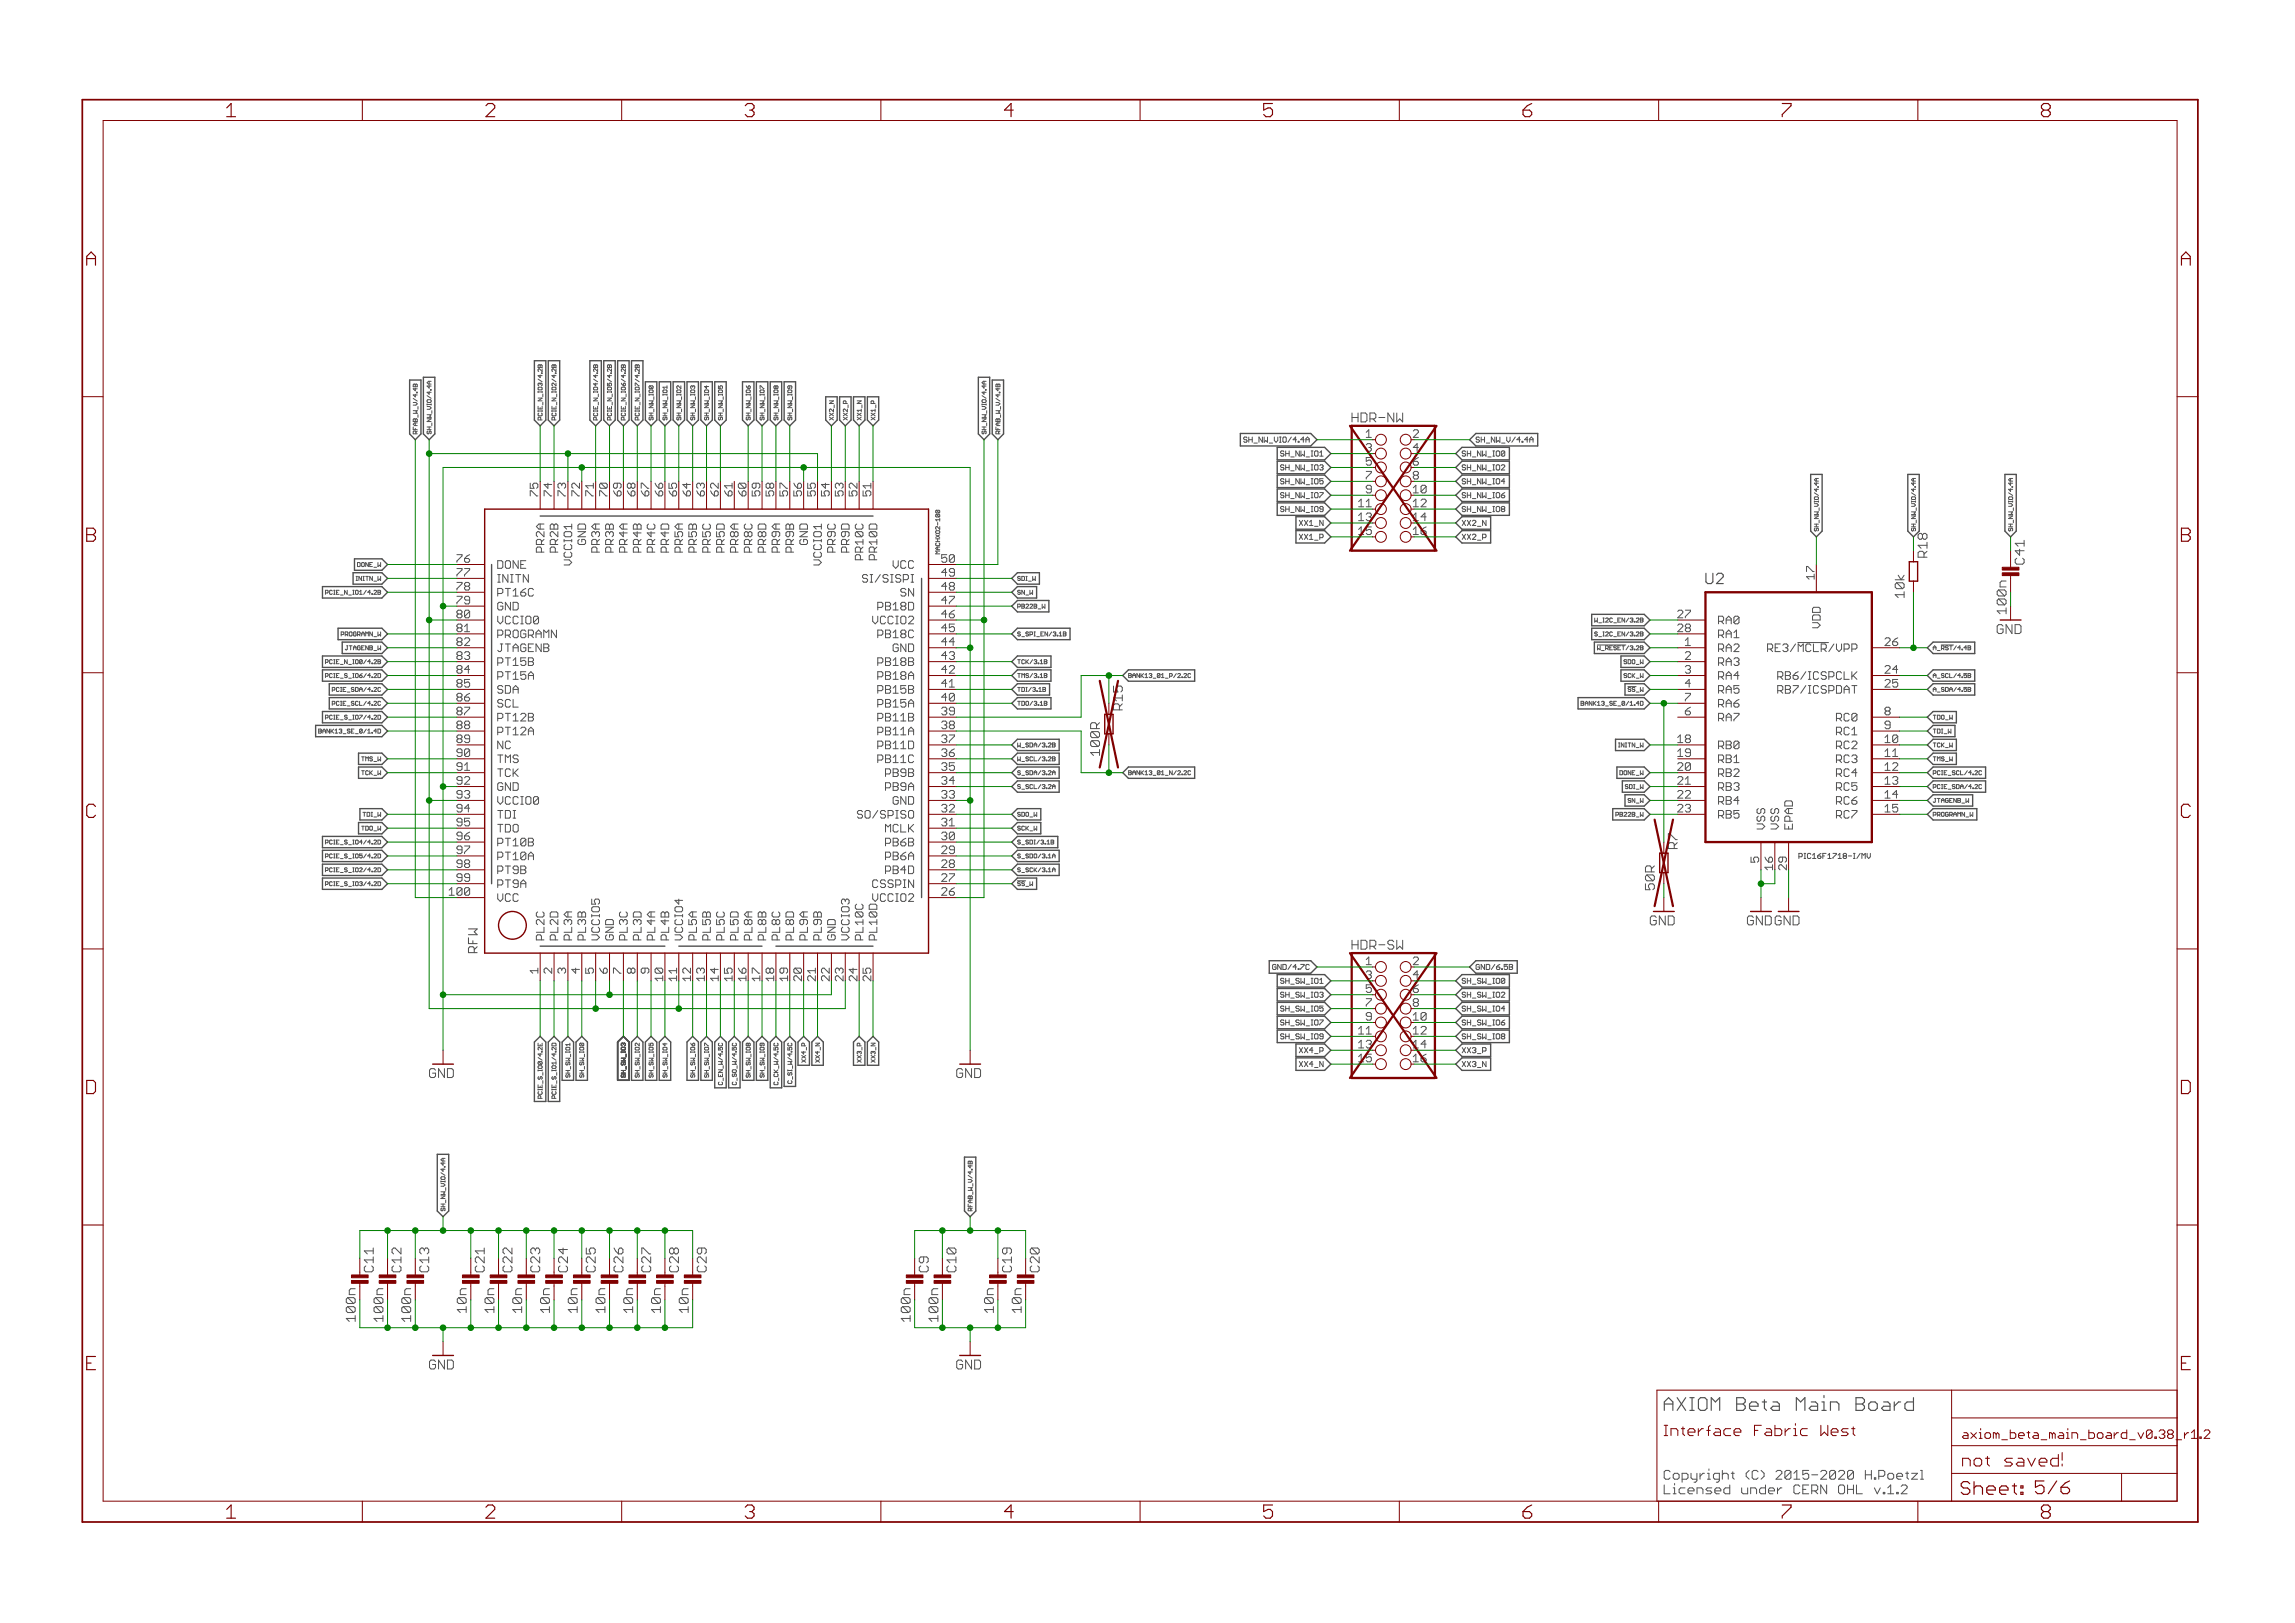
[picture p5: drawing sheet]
<svg xmlns="http://www.w3.org/2000/svg" width="420mm" height="297mm" viewBox="0 0 420 297" stroke-linecap="round" stroke-linejoin="round" font-family="sans-serif">
<defs><g id="words">
<g font-size="3.7" fill="#800000">
<text x="41.3" y="21.4">1</text>
<text x="88.7" y="21.4">2</text>
<text x="136.2" y="21.4">3</text>
<text x="183.7" y="21.4">4</text>
<text x="231.1" y="21.4">5</text>
<text x="278.6" y="21.4">6</text>
<text x="326" y="21.4">7</text>
<text x="373.5" y="21.4">8</text>
<text x="15.6" y="48.6">A</text>
<text x="399.1" y="48.6">A</text>
<text x="15.6" y="99.2">B</text>
<text x="399.1" y="99.2">B</text>
<text x="15.6" y="149.7">C</text>
<text x="399.1" y="149.7">C</text>
<text x="15.6" y="200.2">D</text>
<text x="399.1" y="200.2">D</text>
<text x="15.6" y="250.8">E</text>
<text x="399.1" y="250.8">E</text>
<text x="41.3" y="277.9">1</text>
<text x="88.7" y="277.9">2</text>
<text x="136.2" y="277.9">3</text>
<text x="183.7" y="277.9">4</text>
<text x="231.1" y="277.9">5</text>
<text x="278.6" y="277.9">6</text>
<text x="326" y="277.9">7</text>
<text x="373.5" y="277.9">8</text>
</g>
<text font-size="3.6" fill="#505050" x="304.4" y="258.2">AXIOM Beta Main Board</text>
<text font-size="3.6" fill="#800000" x="358.7" y="273.6">Sheet: 5/6</text>
<text font-size="3.2" fill="#800000" x="359" y="268.4">not saved!</text>
<text font-size="2.9" fill="#505050" x="312" y="106.9">U2</text>
<text font-size="2.9" fill="#800000" x="304.4" y="262.8">Interface Fabric West</text>
<g font-size="2.5" fill="#505050">
<text x="247.2" y="77.3">HDR-NW</text>
<text x="348.4" y="109.4" transform="rotate(-90 348.4 109.4)">10k</text>
<text x="367.1" y="111.9" transform="rotate(-90 367.1 111.9)">100n</text>
<text x="205.3" y="130" transform="rotate(-90 205.3 130)">R15</text>
<text x="201.1" y="138.1" transform="rotate(-90 201.1 138.1)">100R</text>
<text x="306.9" y="155.4" transform="rotate(-90 306.9 155.4)">R7</text>
<text x="302.7" y="162.7" transform="rotate(-90 302.7 162.7)">50R</text>
<text x="247.2" y="173.8">HDR-SW</text>
<text x="87.2" y="174.4" transform="rotate(-90 87.2 174.4)">RFW</text>
<text x="85.2" y="239.9" transform="rotate(-90 85.2 239.9)">10n</text>
<text x="90.3" y="239.9" transform="rotate(-90 90.3 239.9)">10n</text>
<text x="95.3" y="239.9" transform="rotate(-90 95.3 239.9)">10n</text>
<text x="100.4" y="239.9" transform="rotate(-90 100.4 239.9)">10n</text>
<text x="105.5" y="239.9" transform="rotate(-90 105.5 239.9)">10n</text>
<text x="110.6" y="239.9" transform="rotate(-90 110.6 239.9)">10n</text>
<text x="115.7" y="239.9" transform="rotate(-90 115.7 239.9)">10n</text>
<text x="120.7" y="239.9" transform="rotate(-90 120.7 239.9)">10n</text>
<text x="125.8" y="239.9" transform="rotate(-90 125.8 239.9)">10n</text>
<text x="181.7" y="239.9" transform="rotate(-90 181.7 239.9)">10n</text>
<text x="186.8" y="239.9" transform="rotate(-90 186.8 239.9)">10n</text>
<text x="64.9" y="241.4" transform="rotate(-90 64.9 241.4)">100n</text>
<text x="69.9" y="241.4" transform="rotate(-90 69.9 241.4)">100n</text>
<text x="75" y="241.4" transform="rotate(-90 75 241.4)">100n</text>
<text x="166.5" y="241.4" transform="rotate(-90 166.5 241.4)">100n</text>
<text x="171.5" y="241.4" transform="rotate(-90 171.5 241.4)">100n</text>
<text x="304.4" y="270.8">Copyright (C) 2015-2020 H.Poetzl</text>
<text x="304.4" y="273.5">Licensed under CERN OHL v.1.2</text>
</g>
<g font-size="2.5" fill="#008000">
<text x="352.6" y="102.1" transform="rotate(-90 352.6 102.1)">R18</text>
<text x="370.4" y="103.3" transform="rotate(-90 370.4 103.3)">C41</text>
</g>
<g font-size="2.5" fill="#800000">
<text x="365.3" y="116">GND</text>
<text x="301.8" y="169.4">GND</text>
<text x="319.6" y="169.4">GND GND</text>
<text x="78.3" y="197.3">GND</text>
<text x="174.8" y="197.3">GND</text>
<text x="68.2" y="232.8" transform="rotate(-90 68.2 232.8)">C11</text>
<text x="73.3" y="232.8" transform="rotate(-90 73.3 232.8)">C12</text>
<text x="78.3" y="232.8" transform="rotate(-90 78.3 232.8)">C13</text>
<text x="88.5" y="232.8" transform="rotate(-90 88.5 232.8)">C21</text>
<text x="93.6" y="232.8" transform="rotate(-90 93.6 232.8)">C22</text>
<text x="98.6" y="232.8" transform="rotate(-90 98.6 232.8)">C23</text>
<text x="103.7" y="232.8" transform="rotate(-90 103.7 232.8)">C24</text>
<text x="108.8" y="232.8" transform="rotate(-90 108.8 232.8)">C25</text>
<text x="113.9" y="232.8" transform="rotate(-90 113.9 232.8)">C26</text>
<text x="119" y="232.8" transform="rotate(-90 119 232.8)">C27</text>
<text x="124" y="232.8" transform="rotate(-90 124 232.8)">C28</text>
<text x="129.1" y="232.8" transform="rotate(-90 129.1 232.8)">C29</text>
<text x="169.8" y="232.8" transform="rotate(-90 169.8 232.8)">C9</text>
<text x="174.8" y="232.8" transform="rotate(-90 174.8 232.8)">C10</text>
<text x="185" y="232.8" transform="rotate(-90 185 232.8)">C19</text>
<text x="190.1" y="232.8" transform="rotate(-90 190.1 232.8)">C20</text>
<text x="78.3" y="250.6">GND</text>
<text x="174.8" y="250.6">GND</text>
</g>
<g font-size="2.3" fill="#800000">
<text x="359" y="263.3">axiom_beta_main_board_v0.38_</text>
<text x="398.7" y="263.3">r1.</text>
<text x="402.9" y="263.3">2</text>
</g>
<g font-size="2.1" fill="#800000">
<text x="249.9" y="80.1">1</text>
<text x="249.9" y="82.7">3</text>
<text x="258.4" y="80.1">2</text>
<text x="258.4" y="85.2">6</text>
<text x="258.4" y="87.7">8</text>
<text x="248.6" y="92.8">11</text>
<text x="248.6" y="95.4">13</text>
<text x="249.9" y="90.3">9</text>
<text x="258.4" y="92.8">12</text>
<text x="258.4" y="95.4">14</text>
<text x="258.4" y="97.9">16</text>
<text x="249.9" y="176.6">1</text>
<text x="249.9" y="179.2">3</text>
<text x="258.4" y="176.6">2</text>
<text x="258.4" y="181.7">6</text>
<text x="258.4" y="184.2">8</text>
<text x="248.6" y="189.3">11</text>
<text x="248.6" y="191.9">13</text>
<text x="249.9" y="186.8">9</text>
<text x="258.4" y="189.3">12</text>
<text x="258.4" y="191.9">14</text>
<text x="258.4" y="194.4">16</text>
</g>
<g font-size="2.1" fill="#505050">
<text x="258.4" y="82.7">4</text>
<text x="249.9" y="85.2">5</text>
<text x="249.9" y="87.7">7</text>
<text x="98.3" y="90.8" transform="rotate(-90 98.3 90.8)">75</text>
<text x="100.8" y="90.8" transform="rotate(-90 100.8 90.8)">74</text>
<text x="103.4" y="90.8" transform="rotate(-90 103.4 90.8)">73</text>
<text x="105.9" y="90.8" transform="rotate(-90 105.9 90.8)">72</text>
<text x="108.4" y="90.8" transform="rotate(-90 108.4 90.8)">71</text>
<text x="111" y="90.8" transform="rotate(-90 111 90.8)">70</text>
<text x="113.5" y="90.8" transform="rotate(-90 113.5 90.8)">69</text>
<text x="116.1" y="90.8" transform="rotate(-90 116.1 90.8)">68</text>
<text x="118.6" y="90.8" transform="rotate(-90 118.6 90.8)">67</text>
<text x="121.1" y="90.8" transform="rotate(-90 121.1 90.8)">66</text>
<text x="123.7" y="90.8" transform="rotate(-90 123.7 90.8)">65</text>
<text x="126.2" y="90.8" transform="rotate(-90 126.2 90.8)">64</text>
<text x="128.8" y="90.8" transform="rotate(-90 128.8 90.8)">63</text>
<text x="131.3" y="90.8" transform="rotate(-90 131.3 90.8)">62</text>
<text x="133.8" y="90.8" transform="rotate(-90 133.8 90.8)">61</text>
<text x="136.4" y="90.8" transform="rotate(-90 136.4 90.8)">60</text>
<text x="138.9" y="90.8" transform="rotate(-90 138.9 90.8)">59</text>
<text x="141.5" y="90.8" transform="rotate(-90 141.5 90.8)">58</text>
<text x="144" y="90.8" transform="rotate(-90 144 90.8)">57</text>
<text x="146.5" y="90.8" transform="rotate(-90 146.5 90.8)">56</text>
<text x="149.1" y="90.8" transform="rotate(-90 149.1 90.8)">55</text>
<text x="151.6" y="90.8" transform="rotate(-90 151.6 90.8)">54</text>
<text x="154.2" y="90.8" transform="rotate(-90 154.2 90.8)">53</text>
<text x="156.7" y="90.8" transform="rotate(-90 156.7 90.8)">52</text>
<text x="159.2" y="90.8" transform="rotate(-90 159.2 90.8)">51</text>
<text x="258.4" y="90.3">10</text>
<text x="99.4" y="100.7" transform="rotate(-90 99.4 100.7)">PR2A</text>
<text x="101.9" y="100.7" transform="rotate(-90 101.9 100.7)">PR2B</text>
<text x="107" y="99.4" transform="rotate(-90 107 99.4)">GND</text>
<text x="109.6" y="100.7" transform="rotate(-90 109.6 100.7)">PR3A</text>
<text x="112.1" y="100.7" transform="rotate(-90 112.1 100.7)">PR3B</text>
<text x="114.6" y="100.7" transform="rotate(-90 114.6 100.7)">PR4A</text>
<text x="117.2" y="100.7" transform="rotate(-90 117.2 100.7)">PR4B</text>
<text x="119.7" y="100.7" transform="rotate(-90 119.7 100.7)">PR4C</text>
<text x="122.3" y="100.7" transform="rotate(-90 122.3 100.7)">PR4D</text>
<text x="124.8" y="100.7" transform="rotate(-90 124.8 100.7)">PR5A</text>
<text x="127.3" y="100.7" transform="rotate(-90 127.3 100.7)">PR5B</text>
<text x="129.9" y="100.7" transform="rotate(-90 129.9 100.7)">PR5C</text>
<text x="132.4" y="100.7" transform="rotate(-90 132.4 100.7)">PR5D</text>
<text x="135" y="100.7" transform="rotate(-90 135 100.7)">PR8A</text>
<text x="137.5" y="100.7" transform="rotate(-90 137.5 100.7)">PR8C</text>
<text x="140" y="100.7" transform="rotate(-90 140 100.7)">PR8D</text>
<text x="142.6" y="100.7" transform="rotate(-90 142.6 100.7)">PR9A</text>
<text x="145.1" y="100.7" transform="rotate(-90 145.1 100.7)">PR9B</text>
<text x="147.7" y="99.4" transform="rotate(-90 147.7 99.4)">GND</text>
<text x="152.7" y="100.7" transform="rotate(-90 152.7 100.7)">PR9C</text>
<text x="155.3" y="100.7" transform="rotate(-90 155.3 100.7)">PR9D</text>
<text x="157.8" y="102" transform="rotate(-90 157.8 102)">PR10C</text>
<text x="160.4" y="102" transform="rotate(-90 160.4 102)">PR10D</text>
<text x="248.6" y="97.9">15</text>
<text x="83.6" y="103">76</text>
<text x="83.6" y="105.5">77</text>
<text x="90.8" y="104.1">DONE</text>
<text x="90.8" y="106.6">INITN</text>
<text x="104.5" y="103.2" transform="rotate(-90 104.5 103.2)">VCCIO1</text>
<text x="150.2" y="103.2" transform="rotate(-90 150.2 103.2)">VCCIO1</text>
<text x="157.1" y="106.6">SI/SISPI</text>
<text x="163.5" y="104.1">VCC</text>
<text x="172.1" y="105.5">49</text>
<text x="172.1" y="103">50</text>
<text x="331.9" y="106.1" transform="rotate(-90 331.9 106.1)">17</text>
<text x="83.6" y="108">78</text>
<text x="83.6" y="110.6">79</text>
<text x="83.6" y="113.1">80</text>
<text x="90.8" y="109.2">PT16C</text>
<text x="90.8" y="111.7">GND</text>
<text x="161" y="111.7">PB18D</text>
<text x="164.8" y="109.2">SN</text>
<text x="172.1" y="110.6">47</text>
<text x="172.1" y="113.1">46</text>
<text x="172.1" y="108">48</text>
<text x="307.1" y="113.1">27</text>
<text x="83.6" y="115.7">81</text>
<text x="83.6" y="118.2">82</text>
<text x="90.8" y="114.2">VCCIO0</text>
<text x="90.8" y="116.8">PROGRAMN</text>
<text x="90.8" y="119.3">JTAGENB</text>
<text x="159.7" y="114.2">VCCIO2</text>
<text x="161" y="116.8">PB18C</text>
<text x="163.5" y="119.3">GND</text>
<text x="172.1" y="118.2">44</text>
<text x="172.1" y="115.7">45</text>
<text x="307.1" y="115.7">28</text>
<text x="308.4" y="118.2">1</text>
<text x="314.3" y="114.2">RA0</text>
<text x="314.3" y="116.8">RA1</text>
<text x="314.3" y="119.3">RA2</text>
<text x="324.6" y="119.3">RE3/MCLR/VPP</text>
<text x="333.1" y="114.6" transform="rotate(-90 333.1 114.6)">VDD</text>
<text x="344.8" y="118.2">26</text>
<text x="83.6" y="120.7">83</text>
<text x="83.6" y="123.3">84</text>
<text x="83.6" y="125.8">85</text>
<text x="90.8" y="121.9">PT15B</text>
<text x="90.8" y="124.4">PT15A</text>
<text x="161" y="124.4">PB18A</text>
<text x="161" y="121.9">PB18B</text>
<text x="172.1" y="125.8">41</text>
<text x="172.1" y="123.3">42</text>
<text x="172.1" y="120.7">43</text>
<text x="308.4" y="120.7">2</text>
<text x="308.4" y="123.3">3</text>
<text x="308.4" y="125.8">4</text>
<text x="314.3" y="121.9">RA3</text>
<text x="314.3" y="124.4">RA4</text>
<text x="325.9" y="124.4">RB6/ICSPCLK</text>
<text x="344.8" y="123.3">24</text>
<text x="344.8" y="125.8">25</text>
<text x="83.6" y="128.4">86</text>
<text x="83.6" y="130.9">87</text>
<text x="90.8" y="126.9">SDA</text>
<text x="90.8" y="129.5">SCL</text>
<text x="161" y="129.5">PB15A</text>
<text x="161" y="126.9">PB15B</text>
<text x="172.1" y="130.9">39</text>
<text x="172.1" y="128.4">40</text>
<text x="308.4" y="130.9">6</text>
<text x="308.4" y="128.4">7</text>
<text x="314.3" y="126.9">RA5</text>
<text x="314.3" y="129.5">RA6</text>
<text x="325.9" y="126.9">RB7/ICSPDAT</text>
<text x="344.8" y="130.9">8</text>
<text x="83.6" y="133.4">88</text>
<text x="83.6" y="136">89</text>
<text x="90.8" y="132">PT12B</text>
<text x="90.8" y="134.6">PT12A</text>
<text x="90.8" y="137.1">NC</text>
<text x="161" y="137.1">PB11D</text>
<text x="161" y="134.6">PB11A</text>
<text x="161" y="132">PB11B</text>
<text x="172.1" y="136">37</text>
<text x="172.1" y="133.4">38</text>
<text x="307.1" y="136">18</text>
<text x="314.3" y="132">RA7</text>
<text x="314.3" y="137.1">RB0</text>
<text x="336.2" y="132">RC0</text>
<text x="336.2" y="134.6">RC1</text>
<text x="336.2" y="137.1">RC2</text>
<text x="344.8" y="133.4">9</text>
<text x="344.8" y="136">10</text>
<text x="83.6" y="138.5">90</text>
<text x="83.6" y="141.1">91</text>
<text x="83.6" y="143.6">92</text>
<text x="90.8" y="139.6">TMS</text>
<text x="90.8" y="142.2">TCK</text>
<text x="161" y="139.6">PB11C</text>
<text x="162.3" y="142.2">PB9B</text>
<text x="172.1" y="143.6">34</text>
<text x="172.1" y="141.1">35</text>
<text x="172.1" y="138.5">36</text>
<text x="307.1" y="138.5">19</text>
<text x="307.1" y="141.1">20</text>
<text x="307.1" y="143.6">21</text>
<text x="314.3" y="139.6">RB1</text>
<text x="314.3" y="142.2">RB2</text>
<text x="336.2" y="139.6">RC3</text>
<text x="336.2" y="142.2">RC4</text>
<text x="344.8" y="138.5">11</text>
<text x="344.8" y="141.1">12</text>
<text x="344.8" y="143.6">13</text>
<text x="83.6" y="146.1">93</text>
<text x="83.6" y="148.7">94</text>
<text x="90.8" y="144.7">GND</text>
<text x="90.8" y="147.3">VCCIO0</text>
<text x="90.8" y="149.8">TDI</text>
<text x="157.1" y="149.8">SO/SPISO</text>
<text x="162.3" y="144.7">PB9A</text>
<text x="163.5" y="147.3">GND</text>
<text x="172.1" y="148.7">32</text>
<text x="172.1" y="146.1">33</text>
<text x="307.1" y="146.1">22</text>
<text x="307.1" y="148.7">23</text>
<text x="314.3" y="144.7">RB3</text>
<text x="314.3" y="147.3">RB4</text>
<text x="314.3" y="149.8">RB5</text>
<text x="336.2" y="144.7">RC5</text>
<text x="336.2" y="147.3">RC6</text>
<text x="336.2" y="149.8">RC7</text>
<text x="344.8" y="146.1">14</text>
<text x="344.8" y="148.7">15</text>
<text x="83.6" y="151.2">95</text>
<text x="83.6" y="153.8">96</text>
<text x="90.8" y="152.3">TDO</text>
<text x="90.8" y="154.9">PT10B</text>
<text x="162.3" y="154.9">PB6B</text>
<text x="162.3" y="152.3">MCLK</text>
<text x="172.1" y="153.8">30</text>
<text x="172.1" y="151.2">31</text>
<text x="322.9" y="151.8" transform="rotate(-90 322.9 151.8)">VSS</text>
<text x="325.4" y="151.8" transform="rotate(-90 325.4 151.8)">VSS</text>
<text x="328" y="151.8" transform="rotate(-90 328 151.8)">EPAD</text>
<text x="83.6" y="156.3">97</text>
<text x="83.6" y="158.8">98</text>
<text x="83.6" y="161.4">99</text>
<text x="90.8" y="157.4">PT10A</text>
<text x="90.8" y="160">PT9B</text>
<text x="162.3" y="160">PB4D</text>
<text x="162.3" y="157.4">PB6A</text>
<text x="172.1" y="161.4">27</text>
<text x="172.1" y="158.8">28</text>
<text x="172.1" y="156.3">29</text>
<text x="321.8" y="157.7" transform="rotate(-90 321.8 157.7)">5</text>
<text x="324.3" y="159" transform="rotate(-90 324.3 159)">16</text>
<text x="326.9" y="159" transform="rotate(-90 326.9 159)">29</text>
<text x="82.3" y="163.9">100</text>
<text x="90.8" y="162.5">PT9A</text>
<text x="90.8" y="165">VCC</text>
<text x="159.7" y="165">VCCIO2</text>
<text x="159.7" y="162.5">CSSPIN</text>
<text x="172.1" y="163.9">26</text>
<text x="99.4" y="172.1" transform="rotate(-90 99.4 172.1)">PL2C</text>
<text x="101.9" y="172.1" transform="rotate(-90 101.9 172.1)">PL2D</text>
<text x="104.5" y="172.1" transform="rotate(-90 104.5 172.1)">PL3A</text>
<text x="107" y="172.1" transform="rotate(-90 107 172.1)">PL3B</text>
<text x="109.6" y="172.1" transform="rotate(-90 109.6 172.1)">VCCIO5</text>
<text x="112.1" y="172.1" transform="rotate(-90 112.1 172.1)">GND</text>
<text x="114.6" y="172.1" transform="rotate(-90 114.6 172.1)">PL3C</text>
<text x="117.2" y="172.1" transform="rotate(-90 117.2 172.1)">PL3D</text>
<text x="119.7" y="172.1" transform="rotate(-90 119.7 172.1)">PL4A</text>
<text x="122.3" y="172.1" transform="rotate(-90 122.3 172.1)">PL4B</text>
<text x="124.8" y="172.1" transform="rotate(-90 124.8 172.1)">VCCIO4</text>
<text x="127.3" y="172.1" transform="rotate(-90 127.3 172.1)">PL5A</text>
<text x="129.9" y="172.1" transform="rotate(-90 129.9 172.1)">PL5B</text>
<text x="132.4" y="172.1" transform="rotate(-90 132.4 172.1)">PL5C</text>
<text x="135" y="172.1" transform="rotate(-90 135 172.1)">PL5D</text>
<text x="137.5" y="172.1" transform="rotate(-90 137.5 172.1)">PL8A</text>
<text x="140" y="172.1" transform="rotate(-90 140 172.1)">PL8B</text>
<text x="142.6" y="172.1" transform="rotate(-90 142.6 172.1)">PL8C</text>
<text x="145.1" y="172.1" transform="rotate(-90 145.1 172.1)">PL8D</text>
<text x="147.7" y="172.1" transform="rotate(-90 147.7 172.1)">PL9A</text>
<text x="150.2" y="172.1" transform="rotate(-90 150.2 172.1)">PL9B</text>
<text x="152.7" y="172.1" transform="rotate(-90 152.7 172.1)">GND</text>
<text x="155.3" y="172.1" transform="rotate(-90 155.3 172.1)">VCCIO3</text>
<text x="157.8" y="172.1" transform="rotate(-90 157.8 172.1)">PL10C</text>
<text x="160.4" y="172.1" transform="rotate(-90 160.4 172.1)">PL10D</text>
<text x="98.3" y="178.1" transform="rotate(-90 98.3 178.1)">1</text>
<text x="100.8" y="178.1" transform="rotate(-90 100.8 178.1)">2</text>
<text x="103.4" y="178.1" transform="rotate(-90 103.4 178.1)">3</text>
<text x="105.9" y="178.1" transform="rotate(-90 105.9 178.1)">4</text>
<text x="108.4" y="178.1" transform="rotate(-90 108.4 178.1)">5</text>
<text x="111" y="178.1" transform="rotate(-90 111 178.1)">6</text>
<text x="113.5" y="178.1" transform="rotate(-90 113.5 178.1)">7</text>
<text x="116.1" y="178.1" transform="rotate(-90 116.1 178.1)">8</text>
<text x="118.6" y="178.1" transform="rotate(-90 118.6 178.1)">9</text>
<text x="121.1" y="179.4" transform="rotate(-90 121.1 179.4)">10</text>
<text x="123.7" y="179.4" transform="rotate(-90 123.7 179.4)">11</text>
<text x="126.2" y="179.4" transform="rotate(-90 126.2 179.4)">12</text>
<text x="128.8" y="179.4" transform="rotate(-90 128.8 179.4)">13</text>
<text x="131.3" y="179.4" transform="rotate(-90 131.3 179.4)">14</text>
<text x="133.8" y="179.4" transform="rotate(-90 133.8 179.4)">15</text>
<text x="136.4" y="179.4" transform="rotate(-90 136.4 179.4)">16</text>
<text x="138.9" y="179.4" transform="rotate(-90 138.9 179.4)">17</text>
<text x="141.5" y="179.4" transform="rotate(-90 141.5 179.4)">18</text>
<text x="144" y="179.4" transform="rotate(-90 144 179.4)">19</text>
<text x="146.5" y="179.4" transform="rotate(-90 146.5 179.4)">20</text>
<text x="149.1" y="179.4" transform="rotate(-90 149.1 179.4)">21</text>
<text x="151.6" y="179.4" transform="rotate(-90 151.6 179.4)">22</text>
<text x="154.2" y="179.4" transform="rotate(-90 154.2 179.4)">23</text>
<text x="156.7" y="179.4" transform="rotate(-90 156.7 179.4)">24</text>
<text x="159.2" y="179.4" transform="rotate(-90 159.2 179.4)">25</text>
<text x="258.4" y="179.2">4</text>
<text x="249.9" y="181.7">5</text>
<text x="249.9" y="184.2">7</text>
<text x="258.4" y="186.8">10</text>
<text x="248.6" y="194.4">15</text>
</g>
<g font-size="1.4" fill="#505050">
<text x="227.9" y="81">SH_NW_VIO/4.4A</text>
<text x="234.6" y="83.5">SH_NW_IO1</text>
<text x="267.4" y="83.5">SH_NW_IO0</text>
<text x="269.9" y="81">SH_NW_V/4.4A</text>
<text x="234.6" y="88.6">SH_NW_IO5</text>
<text x="234.6" y="86.1">SH_NW_IO3</text>
<text x="267.4" y="86.1">SH_NW_IO2</text>
<text x="267.4" y="88.6">SH_NW_IO4</text>
<text x="234.6" y="93.7">SH_NW_IO9</text>
<text x="234.6" y="91.1">SH_NW_IO7</text>
<text x="267.4" y="91.1">SH_NW_IO6</text>
<text x="267.4" y="93.7">SH_NW_IO8</text>
<text x="238" y="98.8">XX1_P</text>
<text x="238" y="96.2">XX1_N</text>
<text x="267.4" y="98.8">XX2_P</text>
<text x="267.4" y="96.2">XX2_N</text>
<text x="329.8" y="157.2">PIC16F1718-I/MV</text>
<text x="233" y="177.5">GND/4.7C</text>
<text x="269.9" y="177.5">GND/6.5B</text>
<text x="234.6" y="180">SH_SW_IO1</text>
<text x="234.6" y="182.6">SH_SW_IO3</text>
<text x="234.6" y="185.1">SH_SW_IO5</text>
<text x="267.4" y="180">SH_SW_IO0</text>
<text x="267.4" y="182.6">SH_SW_IO2</text>
<text x="267.4" y="185.1">SH_SW_IO4</text>
<text x="234.6" y="187.6">SH_SW_IO7</text>
<text x="234.6" y="190.2">SH_SW_IO9</text>
<text x="267.4" y="187.6">SH_SW_IO6</text>
<text x="267.4" y="190.2">SH_SW_IO8</text>
<text x="238" y="192.7">XX4_P</text>
<text x="238" y="195.3">XX4_N</text>
<text x="267.4" y="192.7">XX3_P</text>
<text x="267.4" y="195.3">XX3_N</text>
</g>
<g font-size="1.1" fill="#505050">
<text x="99.1" y="76.9" transform="rotate(-90 99.1 76.9)">PCIE_N_IO3/4.2B</text>
<text x="101.6" y="76.9" transform="rotate(-90 101.6 76.9)">PCIE_N_IO2/4.2B</text>
<text x="109.2" y="76.9" transform="rotate(-90 109.2 76.9)">PCIE_N_IO4/4.2B</text>
<text x="111.8" y="76.9" transform="rotate(-90 111.8 76.9)">PCIE_N_IO5/4.2B</text>
<text x="114.3" y="76.9" transform="rotate(-90 114.3 76.9)">PCIE_N_IO6/4.2B</text>
<text x="116.8" y="76.9" transform="rotate(-90 116.8 76.9)">PCIE_N_IO7/4.2B</text>
<text x="119.4" y="76.9" transform="rotate(-90 119.4 76.9)">SH_NW_IO0</text>
<text x="121.9" y="76.9" transform="rotate(-90 121.9 76.9)">SH_NW_IO1</text>
<text x="124.4" y="76.9" transform="rotate(-90 124.4 76.9)">SH_NW_IO2</text>
<text x="127" y="76.9" transform="rotate(-90 127 76.9)">SH_NW_IO3</text>
<text x="129.5" y="76.9" transform="rotate(-90 129.5 76.9)">SH_NW_IO4</text>
<text x="132.1" y="76.9" transform="rotate(-90 132.1 76.9)">SH_NW_IO5</text>
<text x="137.1" y="76.9" transform="rotate(-90 137.1 76.9)">SH_NW_IO6</text>
<text x="139.7" y="76.9" transform="rotate(-90 139.7 76.9)">SH_NW_IO7</text>
<text x="142.2" y="76.9" transform="rotate(-90 142.2 76.9)">SH_NW_IO8</text>
<text x="144.8" y="76.9" transform="rotate(-90 144.8 76.9)">SH_NW_IO9</text>
<text x="152.4" y="76.9" transform="rotate(-90 152.4 76.9)">XX2_N</text>
<text x="154.9" y="76.9" transform="rotate(-90 154.9 76.9)">XX2_P</text>
<text x="157.5" y="76.9" transform="rotate(-90 157.5 76.9)">XX1_N</text>
<text x="160" y="76.9" transform="rotate(-90 160 76.9)">XX1_P</text>
<text x="76.2" y="79.4" transform="rotate(-90 76.2 79.4)">RFAB_W_V/4.4B</text>
<text x="78.7" y="79.4" transform="rotate(-90 78.7 79.4)">SH_NW_VIO/4.4A</text>
<text x="180.3" y="79.4" transform="rotate(-90 180.3 79.4)">SH_NW_VIO/4.4A</text>
<text x="182.9" y="79.4" transform="rotate(-90 182.9 79.4)">RFAB_W_V/4.4B</text>
<text x="171.8" y="100.8" transform="rotate(-90 171.8 100.8)">MACHXO2-100</text>
<text x="332.7" y="97.2" transform="rotate(-90 332.7 97.2)">SH_NW_VIO/4.4A</text>
<text x="350.5" y="97.2" transform="rotate(-90 350.5 97.2)">SH_NW_VIO/4.4A</text>
<text x="368.3" y="97.2" transform="rotate(-90 368.3 97.2)">SH_NW_VIO/4.4A</text>
<text x="64.8" y="106.3">INITN_W</text>
<text x="65.5" y="103.7">DONE_W</text>
<text x="186" y="106.3">SDI_W</text>
<text x="59.2" y="108.8">PCIE_N_IO1/4.2B</text>
<text x="186" y="108.8">SN_W</text>
<text x="186" y="111.3">PB22B_W</text>
<text x="291.7" y="113.9">W_I2C_EN/3.2B</text>
<text x="62.7" y="116.4">PROGRAMN_W</text>
<text x="63.4" y="119">JTAGENB_W</text>
<text x="186" y="116.4">S_SPI_EN/3.1B</text>
<text x="291.7" y="116.4">S_I2C_EN/3.2B</text>
<text x="292.4" y="119">W_RESET/3.2B</text>
<text x="353.7" y="119">A_RST/4.4B</text>
<text x="59.2" y="121.5">PCIE_N_IO0/4.2B</text>
<text x="59.2" y="124">PCIE_S_IO6/4.2D</text>
<text x="186" y="124">TMS/3.1B</text>
<text x="186" y="121.5">TCK/3.1B</text>
<text x="206.4" y="124">BANK13_01_P/2.2C</text>
<text x="297.3" y="124">SCK_W</text>
<text x="297.3" y="121.5">SDO_W</text>
<text x="353.7" y="124">A_SCL/4.5B</text>
<text x="59.2" y="131.7">PCIE_S_IO7/4.2D</text>
<text x="60.6" y="126.6">PCIE_SDA/4.2C</text>
<text x="60.6" y="129.1">PCIE_SCL/4.2C</text>
<text x="186" y="129.1">TDO/3.1B</text>
<text x="186" y="126.6">TDI/3.1B</text>
<text x="289.6" y="129.1">BANK13_SE_0/1.4D</text>
<text x="298" y="126.6">SS_W</text>
<text x="353.7" y="131.7">TDO_W</text>
<text x="353.7" y="126.6">A_SDA/4.5B</text>
<text x="58.5" y="134.2">BANK13_SE_0/1.4D</text>
<text x="186" y="136.7">W_SDA/3.2B</text>
<text x="295.9" y="136.7">INITN_W</text>
<text x="353.7" y="136.7">TCK_W</text>
<text x="353.7" y="134.2">TDI_W</text>
<text x="66.2" y="139.3">TMS_W</text>
<text x="66.2" y="141.8">TCK_W</text>
<text x="186" y="141.8">S_SDA/3.2A</text>
<text x="186" y="139.3">W_SCL/3.2B</text>
<text x="206.4" y="141.8">BANK13_01_N/2.2C</text>
<text x="296.6" y="141.8">DONE_W</text>
<text x="353.7" y="139.3">TMS_W</text>
<text x="353.7" y="141.8">PCIE_SCL/4.2C</text>
<text x="66.2" y="149.4">TDI_W</text>
<text x="186" y="149.4">SDO_W</text>
<text x="186" y="144.4">S_SCL/3.2A</text>
<text x="295.9" y="149.4">PB22B_W</text>
<text x="297.3" y="144.4">SDI_W</text>
<text x="298" y="146.9">SN_W</text>
<text x="353.7" y="149.4">PROGRAMN_W</text>
<text x="353.7" y="146.9">JTAGENB_W</text>
<text x="353.7" y="144.4">PCIE_SDA/4.2C</text>
<text x="59.2" y="154.5">PCIE_S_IO4/4.2D</text>
<text x="66.2" y="152">TDO_W</text>
<text x="186" y="152">SCK_W</text>
<text x="186" y="154.5">S_SDI/3.1B</text>
<text x="59.2" y="157.1">PCIE_S_IO5/4.2D</text>
<text x="59.2" y="159.6">PCIE_S_IO2/4.2D</text>
<text x="186" y="159.6">S_SCK/3.1A</text>
<text x="186" y="157.1">S_SDO/3.1A</text>
<text x="59.2" y="162.1">PCIE_S_IO3/4.2D</text>
<text x="186" y="162.1">SS_W</text>
<text x="104.1" y="197" transform="rotate(-90 104.1 197)">SH_SW_IO1</text>
<text x="106.7" y="197" transform="rotate(-90 106.7 197)">SH_SW_IO0</text>
<text x="114.3" y="197" transform="rotate(-90 114.3 197)">SH_SW_IO3</text>
<text x="116.8" y="197" transform="rotate(-90 116.8 197)">SH_SW_IO2</text>
<text x="119.4" y="197" transform="rotate(-90 119.4 197)">SH_SW_IO5</text>
<text x="121.9" y="197" transform="rotate(-90 121.9 197)">SH_SW_IO4</text>
<text x="127" y="197" transform="rotate(-90 127 197)">SH_SW_IO6</text>
<text x="129.5" y="197" transform="rotate(-90 129.5 197)">SH_SW_IO7</text>
<text x="137.1" y="197" transform="rotate(-90 137.1 197)">SH_SW_IO8</text>
<text x="139.7" y="197" transform="rotate(-90 139.7 197)">SH_SW_IO9</text>
<text x="147.3" y="194.2" transform="rotate(-90 147.3 194.2)">XX4_P</text>
<text x="149.8" y="194.2" transform="rotate(-90 149.8 194.2)">XX4_N</text>
<text x="157.5" y="194.2" transform="rotate(-90 157.5 194.2)">XX3_P</text>
<text x="160" y="194.2" transform="rotate(-90 160 194.2)">XX3_N</text>
<text x="99" y="201.2" transform="rotate(-90 99 201.2)">PCIE_S_IO0/4.2E</text>
<text x="101.6" y="201.2" transform="rotate(-90 101.6 201.2)">PCIE_S_IO1/4.2D</text>
<text x="132.1" y="198.4" transform="rotate(-90 132.1 198.4)">C_EN_W/4.5C</text>
<text x="134.6" y="198.4" transform="rotate(-90 134.6 198.4)">C_SO_W/4.5C</text>
<text x="142.2" y="198.4" transform="rotate(-90 142.2 198.4)">C_CK_W/4.5C</text>
<text x="144.8" y="198.4" transform="rotate(-90 144.8 198.4)">C_SI_W/4.5C</text>
<text x="81.3" y="221.6" transform="rotate(-90 81.3 221.6)">SH_NW_VIO/4.4A</text>
<text x="177.8" y="221.6" transform="rotate(-90 177.8 221.6)">RFAB_W_V/4.4B</text>
</g>
</g></defs>
<g fill="none" stroke="#505050" stroke-width=".18">
<path d="M280.4 80l.3 .3v.6M271.4 95.2l.7 1v-1M274.8 88.1h.7M275.3 82.5l.2 .2M275.3 85.1l.2 .3-.7 .6h.7M275.3 90.6l.2 .2-.2 .3M275.3 92.7l.2 .2-.2 .3 .2 .3-.2 .1M275.5 82.7v.6l-.2 .2M275.5 82.7l-.7 .6M275.5 90.1l-.3 .2M280.1 80.5h.6M100.9 115.3l1 1.4v-1.4"/>
<path d="M171.6 101.1l-.3 .3h.7M292.4 118h5.2M323.6 118.8h.7M324.3 117.9h-.7v1.4M329.1 117.6h5.7M355.4 118h2.2M217.6 123.3l.4 .1M218 123.9l-.4 .1M217.6 141.1l.4 .1M218 141.7l-.4 .1M329.3 156.8h.5M329.8 156.2h-.5v.9"/>
<path d="M360.4 146.1v.8l-.2-.3M361.2 148.7v.7l-.3-.2M275.3 179l.2 .2M275.5 179.2v.6l-.2 .2M275.5 179.2l-.7 .6M271.4 194.3l.7 .9v-.9M274.8 184.6h.7M275.3 181.6l.2 .3-.7 .6h.7M275.3 187.1l.2 .2-.2 .3M275.3 189.2l.2 .2-.2 .3 .2 .3-.2 .1M275.5 186.7l-.3 .1M349.1 272v.3l-1 1.1h1"/>
</g>
<g fill="none" stroke="#505050" stroke-width=".25">
<path d="M75 69.6h2.1v9.8l-1.1 1.1-1-1.1zM77.5 69h2.1v10.4l-1 1.1-1.1-1.1zM97.8 66h2.1v10.9l-1 1-1.1-1zM100.4 66h2.1v10.9l-1.1 1-1-1zM108 66h2.1v10.9l-1 1-1.1-1zM110.5 66h2.1v10.9l-1 1-1.1-1zM113.1 66h2.1v10.9l-1.1 1-1-1zM115.6 66h2.1v10.9l-1 1-1.1-1zM118.2 69.9h2v7l-1 1-1-1zM120.7 69.9h2.1v7l-1.1 1-1-1zM123.2 69.9h2.1v7l-1 1-1.1-1zM125.8 69.9h2.1v7l-1.1 1-1-1z"/>
<path d="M128.3 69.9h2.1v7l-1.1 1-1-1zM130.9 69.9h2v7l-1 1-1-1zM135.9 69.9h2.1v7l-1 1-1.1-1zM138.5 69.9h2.1v7l-1.1 1-1-1zM141 69.9h2.1v7l-1.1 1-1-1zM143.6 69.9h2v7l-1 1-1-1zM151.2 72.6h2.1v4.3l-1.1 1-1-1zM153.7 72.6h2.1v4.3l-1.1 1-1-1zM156.3 72.6h2v4.3l-1 1-1-1zM158.8 72.6h2.1v4.3l-1.1 1-1-1zM179.1 69h2.1v10.4l-1.1 1.1-1-1.1zM181.7 69.6h2v9.8l-1 1.1-1-1.1z"/>
<path d="M227.1 79.3h12.9l1.1 1.2-1.1 1.1h-12.9zM98.9 94.4h60.9M233.8 92h8.7l1.1 1.2-1.1 1.1h-8.7zM233.8 81.9h8.7l1.1 1.1-1.1 1.2h-8.7zM233.8 84.4h8.7l1.1 1.2-1.1 1.1h-8.7zM233.8 87h8.7l1.1 1.1-1.1 1.1h-8.7zM233.8 89.5h8.7l1.1 1.1-1.1 1.2h-8.7zM237.3 94.6h5.2l1.1 1.1-1.1 1.2h-5.2zM237.3 97.1h5.2l1.1 1.2-1.1 1.1h-5.2zM266.5 95.7l1.2-1.1h5.2v2.3h-5.2zM266.5 98.3l1.2-1.2h5.2v2.3h-5.2zM266.5 83l1.2-1.1h8.6v2.3h-8.6z"/>
<path d="M266.5 85.6l1.2-1.2h8.6v2.3h-8.6zM266.5 88.1l1.2-1.1h8.6v2.2h-8.6zM266.5 90.6l1.2-1.1h8.6v2.3h-8.6zM266.5 93.2l1.2-1.2h8.6v2.3h-8.6zM269 80.5l1.2-1.2h11.3v2.3h-11.3zM331.5 86.8h2.1v10.4l-1.1 1.1-1-1.1zM351.4 97.2v-10.4h-2.1v10.4l1 1.1M367.1 86.8h2v10.4l-1 1.1-1-1.1zM59 107.4h10.9l1.1 1-1.1 1.1h-10.9zM61.9 115h8l1.1 1-1.1 1.1h-8zM62.7 117.5h7.2l1.1 1.1-1.1 1h-7.2zM64.6 104.8h5.3l1.1 1.1-1.1 1h-5.3z"/>
<path d="M64.9 102.3h5l1.1 1-1.1 1.1h-5zM90 103.3v58.4M168.7 105.9v58.4M186.3 107.4h3.5v2.1h-3.5l-1.1-1.1zM186.3 104.8h4v2.1h-4l-1.1-1zM186.3 115h9.6v2.1h-9.6l-1.1-1.1zM186.3 109.9h5.7v2.1h-5.7l-1.1-1.1zM291.4 115h9.6l1.1 1-1.1 1.1h-9.6zM291.4 112.4h9.6l1.1 1.1-1.1 1h-9.6zM291.9 117.5h9.1l1.1 1.1-1.1 1h-9.1zM352.8 118.6l1.1-1.1h7.6v2.1h-7.6zM57.8 132.8h12.1l1.1 1-1.1 1h-12.1z"/>
<path d="M59 122.6h10.9l1.1 1-1.1 1.1h-10.9zM59 120.1h10.9l1.1 1-1.1 1.1h-10.9zM59 130.2h10.9l1.1 1.1-1.1 1h-10.9zM60.3 125.1h9.6l1.1 1.1-1.1 1h-9.6zM60.3 127.7h9.6l1.1 1-1.1 1.1h-9.6zM65.6 137.8h4.3l1.1 1.1-1.1 1h-4.3zM186.3 125.1h5.9v2.1h-5.9l-1.1-1zM186.3 122.6h6.1v2.1h-6.1l-1.1-1.1zM186.3 120.1h6.1v2.1h-6.1l-1.1-1.1zM186.3 135.3h7.6v2.1h-7.6l-1.1-1.1zM186.3 137.8h7.6v2.1h-7.6l-1.1-1zM186.3 127.7h6.1v2.1h-6.1l-1.1-1.1z"/>
<path d="M205.5 123.6l1.1-1h12.1v2.1h-12.1zM288.9 127.7h12.1l1.1 1-1.1 1.1h-12.1zM295.8 135.3h5.2l1.1 1-1.1 1.1h-5.2zM296.8 122.6h4.2l1.1 1-1.1 1.1h-4.2zM296.8 120.1h4.2l1.1 1-1.1 1.1h-4.2zM297.5 125.1h3.5l1.1 1.1-1.1 1h-3.5zM352.8 126.2l1.1-1.1h7.6v2.1h-7.6zM352.8 123.6l1.1-1h7.6v2.1h-7.6zM352.8 136.3l1.1-1h4.3v2.1h-4.3zM352.8 138.9l1.1-1.1h4.3v2.1h-4.3zM352.8 131.3l1.1-1.1h4.3v2.1h-4.3zM352.8 133.8l1.1-1h4v2h-4z"/>
<path d="M59 153.1h10.9l1.1 1-1.1 1.1h-10.9zM59 155.6h10.9l1.1 1.1-1.1 1h-10.9zM59 158.2h10.9l1.1 1-1.1 1h-10.9zM65.6 150.5h4.3l1.1 1.1-1.1 1h-4.3zM65.6 140.4h4.3l1.1 1-1.1 1.1h-4.3zM65.9 148h4l1.1 1-1.1 1.1h-4zM186.3 150.5h4.2v2.1h-4.2l-1.1-1zM186.3 148h4.2v2.1h-4.2l-1.1-1.1zM186.3 142.9h7.6v2.1h-7.6l-1.1-1zM186.3 140.4h7.6v2.1h-7.6l-1.1-1.1zM186.3 155.6h7.6v2.1h-7.6l-1.1-1zM186.3 158.2h7.6v2h-7.6l-1.1-1z"/>
<path d="M186.3 153.1h7.4v2.1h-7.4l-1.1-1.1zM205.5 141.4l1.1-1h12.1v2.1h-12.1zM295.3 148h5.7l1.1 1-1.1 1.1h-5.7zM296 140.4h5l1.1 1-1.1 1.1h-5zM297 142.9h4l1.1 1.1-1.1 1h-4zM297.5 145.5h3.5l1.1 1-1.1 1h-3.5zM352.8 146.5l1.1-1h7.2v2h-7.2zM352.8 144l1.1-1.1h9.6v2.1h-9.6zM352.8 149l1.1-1h8v2.1h-8zM352.8 141.4l1.1-1h9.6v2.1h-9.6zM59 160.7h10.9l1.1 1-1.1 1.1h-10.9zM98.9 173.2h22.8"/>
<path d="M124.3 173.2h15.2M142 173.2h17.8M186.3 160.7h3.5v2.1h-3.5l-1.1-1.1zM232.4 175.8h7.6l1.1 1.2-1.1 1.1h-7.6zM233.8 178.4h8.7l1.1 1.1-1.1 1.2h-8.7zM266.5 179.5l1.2-1.1h8.6v2.3h-8.6zM269 177l1.2-1.2h7.6v2.3h-7.6zM97.8 190.7l1.1-1 1 1v10.9h-2.1zM100.4 190.7l1-1 1.1 1v10.9h-2.1zM102.9 190.7l1.1-1 1 1v7h-2.1zM105.5 190.7l1-1 1 1v7h-2zM113.1 190.7l1-1 1.1 1v7h-2.1z"/>
<path d="M115.6 190.7l1.1-1 1 1v7h-2.1zM118.2 190.7l1-1 1 1v7h-2zM120.7 190.7l1-1 1.1 1v7h-2.1zM125.8 190.7l1-1 1.1 1v7h-2.1zM128.3 190.7l1-1 1.1 1v7h-2.1zM130.9 190.7l1-1 1 1v8.4h-2zM133.4 190.7l1-1 1.1 1v8.4h-2.1zM135.9 190.7l1.1-1 1 1v7h-2.1zM138.5 190.7l1-1 1.1 1v7h-2.1zM141 190.7l1-1 1.1 1v8.4h-2.1zM143.6 190.7l1-1 1 1v8.1h-2zM146.1 190.7l1-1 1.1 1v4.3h-2.1z"/>
<path d="M148.6 190.7l1.1-1 1 1v4.3h-2.1zM156.3 190.7l1-1 1 1v4.3h-2zM158.8 190.7l1-1 1.1 1v4.3h-2.1zM233.8 180.9h8.7l1.1 1.2-1.1 1.1h-8.7zM233.8 183.5h8.7l1.1 1.1-1.1 1.1h-8.7zM233.8 186h8.7l1.1 1.1-1.1 1.2h-8.7zM233.8 188.5h8.7l1.1 1.2-1.1 1.1h-8.7zM237.3 191.1h5.2l1.1 1.1-1.1 1.2h-5.2zM237.3 193.6h5.2l1.1 1.2-1.1 1.1h-5.2zM266.5 192.2l1.2-1.1h5.2v2.3h-5.2zM266.5 194.8l1.2-1.2h5.2v2.3h-5.2zM266.5 182.1l1.2-1.2h8.6v2.3h-8.6z"/>
<path d="M266.5 184.6l1.2-1.1h8.6v2.2h-8.6zM266.5 187.1l1.2-1.1h8.6v2.3h-8.6zM266.5 189.7l1.2-1.2h8.6v2.3h-8.6zM80.1 211.3h2v10.3l-1 1.1-1-1.1zM176.6 211.8h2v9.8l-1 1.1-1-1.1z"/>
</g>
<g fill="none" stroke="#800000" stroke-width=".18">
<path d="M66.3 18.2v3.9M113.8 18.2v3.9M161.3 18.2v3.9M208.7 18.2v3.9M256.2 18.2v3.9M303.7 18.2v3.9M351.1 18.2v3.9M18.9 22.1h379.7v252.6h-379.7zM15.1 72.6h3.8M398.6 72.6h3.8M98.9 88.1v5.1M101.4 88.1v5.1"/>
<path d="M104 88.1v5.1M106.5 88.1v5.1M109.1 88.1v5.1M111.6 88.1v5.1M114.1 88.1v5.1M116.7 88.1v5.1M119.2 88.1v5.1M121.7 88.1v5.1M124.3 88.1v5.1M126.8 88.1v5.1M129.3 88.1v5.1M131.9 88.1v5.1"/>
<path d="M134.4 88.1v5.1M137 88.1v5.1M139.5 88.1v5.1M142 88.1v5.1M144.6 88.1v5.1M147.1 88.1v5.1M149.7 88.1v5.1M152.2 88.1v5.1M154.7 88.1v5.1M157.3 88.1v5.1M159.8 88.1v5.1M251.3 85.6h.5"/>
<path d="M251.3 98.3h.5M83.7 110.9h5M83.7 118.6h5M83.7 116h5M83.7 113.5h5M83.7 108.4h5M83.7 105.9h5M83.7 103.3h5M170 110.9h5.1M170 118.6h5.1M170 116h5.1M170 113.5h5.1"/>
<path d="M170 108.4h5.1M170 105.9h5.1M170 103.3h5.1M307.1 118.6h5.1M307.1 116h5.1M307.1 113.5h5.1M332.5 103.3v5.1M342.7 118.6h5.1M350.3 100.8v2M350.3 106.4v2M368.1 105.3v3.1M368.1 110.9v2.6"/>
<path d="M15.1 123.1h3.8M83.7 138.9h5M83.7 136.3h5M83.7 133.8h5M83.7 131.3h5M83.7 128.7h5M83.7 126.2h5M83.7 123.6h5M83.7 121.1h5M170 138.9h5.1M170 136.3h5.1M170 133.8h5.1"/>
<path d="M170 131.3h5.1M170 128.7h5.1M170 126.2h5.1M170 123.6h5.1M170 121.1h5.1M203 128.7v2M203 134.3v2M307.1 138.9h5.1M307.1 136.3h5.1M307.1 131.3h5.1M307.1 128.7h5.1M307.1 126.2h5.1"/>
<path d="M307.1 123.6h5.1M307.1 121.1h5.1M342.7 138.9h5.1M342.7 136.3h5.1M342.7 133.8h5.1M342.7 131.3h5.1M342.7 126.2h5.1M342.7 123.6h5.1M398.6 123.1h3.8M83.7 159.2h5M83.7 156.7h5M83.7 154.1h5"/>
<path d="M83.7 151.6h5M83.7 149h5M83.7 146.5h5M83.7 144h5M83.7 141.4h5M170 159.2h5.1M170 156.7h5.1M170 154.1h5.1M170 151.6h5.1M170 149h5.1M170 146.5h5.1M170 144h5.1"/>
<path d="M170 141.4h5.1M304.6 154.1v2M304.6 159.7v2M307.1 149h5.1M307.1 146.5h5.1M307.1 144h5.1M307.1 141.4h5.1M322.4 154.1v5.1M324.9 154.1v5.1M327.4 154.1v5.1M342.7 149h5.1M342.7 146.5h5.1"/>
<path d="M342.7 144h5.1M342.7 141.4h5.1M15.1 173.7h3.8M83.7 164.3h5M83.7 161.7h5M98.9 174.4v5.1M101.4 174.4v5.1M104 174.4v5.1M106.5 174.4v5.1M109.1 174.4v5.1M111.6 174.4v5.1M114.1 174.4v5.1"/>
<path d="M116.7 174.4v5.1M119.2 174.4v5.1M121.7 174.4v5.1M124.3 174.4v5.1M126.8 174.4v5.1M129.3 174.4v5.1M131.9 174.4v5.1M134.4 174.4v5.1M137 174.4v5.1M139.5 174.4v5.1M142 174.4v5.1M144.6 174.4v5.1"/>
<path d="M147.1 174.4v5.1M149.7 174.4v5.1M152.2 174.4v5.1M154.7 174.4v5.1M157.3 174.4v5.1M159.8 174.4v5.1M170 164.3h5.1M170 161.7h5.1M304.6 164.3v2.5M322.4 164.3v2.5M327.4 164.3v2.5M398.6 173.7h3.8"/>
<path d="M81.1 192.2v2.6M177.6 192.2v2.6M251.3 182.1h.5M251.3 194.8h.5M15.1 224.2h3.8M65.9 234.9v3M71 234.9v3M76 234.9v3M86.2 234.9v3M91.3 234.9v3M96.4 234.9v3M101.4 234.9v3"/>
<path d="M106.5 234.9v3M111.6 234.9v3M116.7 234.9v3M121.7 234.9v3M126.8 234.9v3M167.4 234.9v3M172.5 234.9v3M182.7 234.9v3M187.8 234.9v3M398.6 224.2h3.8M81.1 245.5v2.6M177.6 245.5v2.6"/>
<path d="M357.3 254.4v20.3M357.3 259.5h41.3M398.6 254.4h-95.3v20.3M66.3 274.7v3.9M113.8 274.7v3.9M161.3 274.7v3.9M208.7 274.7v3.9M256.2 274.7v3.9M303.7 274.7v3.9M351.1 274.7v3.9M357.3 269.7h41.3M357.3 264.6h41.3"/>
<path d="M388.4 269.7v5"/>
<circle cx="252.8" cy="88.1" r=".99"/>
<circle cx="252.8" cy="93.2" r=".99"/>
<circle cx="252.8" cy="95.7" r=".99"/>
<circle cx="252.8" cy="98.3" r=".99"/>
<circle cx="252.8" cy="90.6" r=".99"/>
<circle cx="252.8" cy="80.5" r=".99"/>
<circle cx="252.8" cy="85.6" r=".99"/>
<circle cx="252.8" cy="83" r=".99"/>
<circle cx="257.3" cy="88.1" r=".99"/>
<circle cx="257.3" cy="90.6" r=".99"/>
<circle cx="257.3" cy="93.2" r=".99"/>
<circle cx="257.3" cy="98.3" r=".99"/>
<circle cx="257.3" cy="95.7" r=".99"/>
<circle cx="257.3" cy="83" r=".99"/>
<circle cx="257.3" cy="85.6" r=".99"/>
<circle cx="257.3" cy="80.5" r=".99"/>
<circle cx="252.8" cy="177" r=".99"/>
<circle cx="252.8" cy="179.5" r=".99"/>
<circle cx="257.3" cy="179.5" r=".99"/>
<circle cx="257.3" cy="177" r=".99"/>
<circle cx="252.8" cy="182.1" r=".99"/>
<circle cx="252.8" cy="189.7" r=".99"/>
<circle cx="252.8" cy="194.8" r=".99"/>
<circle cx="252.8" cy="184.6" r=".99"/>
<circle cx="252.8" cy="187.1" r=".99"/>
<circle cx="252.8" cy="192.2" r=".99"/>
<circle cx="257.3" cy="182.1" r=".99"/>
<circle cx="257.3" cy="187.1" r=".99"/>
<circle cx="257.3" cy="189.7" r=".99"/>
<circle cx="257.3" cy="192.2" r=".99"/>
<circle cx="257.3" cy="184.6" r=".99"/>
<circle cx="257.3" cy="194.8" r=".99"/>
</g>
<g fill="none" stroke="#800000" stroke-width=".25">
<path d="M88.7 93.2h81.3v81.2h-81.3zM349.5 102.8h1.6v3.6h-1.6zM202.2 130.7h1.6v3.6h-1.6zM303.8 156.1h1.6v3.6h-1.6z"/>
<circle cx="93.8" cy="169.4" r="2.54"/>
</g>
<g fill="#800000" stroke="#800000" stroke-width=".18">
<path d="M165.9 234.4h3.1v.5h-3.1z"/>
<path d="M165.9 233.3h3.1v.5h-3.1z"/>
<path d="M171 234.4h3.1v.5h-3.1z"/>
<path d="M171 233.3h3.1v.5h-3.1z"/>
<path d="M181.2 234.4h3v.5h-3z"/>
<path d="M181.2 233.3h3v.5h-3z"/>
<path d="M120.2 234.4h3.1v.5h-3.1z"/>
<path d="M120.2 233.3h3.1v.5h-3.1z"/>
<path d="M186.2 234.4h3.1v.5h-3.1z"/>
<path d="M186.2 233.3h3.1v.5h-3.1z"/>
<path d="M125.3 234.4h3v.5h-3z"/>
<path d="M125.3 233.3h3v.5h-3z"/>
<path d="M69.4 234.4h3.1v.5h-3.1z"/>
<path d="M69.4 233.3h3.1v.5h-3.1z"/>
<path d="M74.5 234.4h3.1v.5h-3.1z"/>
<path d="M74.5 233.3h3.1v.5h-3.1z"/>
<path d="M84.7 234.4h3v.5h-3z"/>
<path d="M84.7 233.3h3v.5h-3z"/>
<path d="M89.7 234.4h3.1v.5h-3.1z"/>
<path d="M89.7 233.3h3.1v.5h-3.1z"/>
<path d="M94.8 234.4h3.1v.5h-3.1z"/>
<path d="M94.8 233.3h3.1v.5h-3.1z"/>
<path d="M99.9 234.4h3.1v.5h-3.1z"/>
<path d="M99.9 233.3h3.1v.5h-3.1z"/>
<path d="M105 234.4h3v.5h-3z"/>
<path d="M105 233.3h3v.5h-3z"/>
<path d="M110.1 234.4h3v.5h-3z"/>
<path d="M110.1 233.3h3v.5h-3z"/>
<path d="M115.1 234.4h3.1v.5h-3.1z"/>
<path d="M115.1 233.3h3.1v.5h-3.1z"/>
<path d="M64.3 234.4h3.1v.5h-3.1z"/>
<path d="M64.3 233.3h3.1v.5h-3.1z"/>
<path d="M366.6 104.8h3v.5h-3z"/>
<path d="M366.6 103.8h3v.5h-3z"/>
</g>
<path d="M247.5 77.9h15.2v22.9h-15.2zM312.2 108.4h30.5v45.7h-30.5zM247.5 174.4h15.2v22.9h-15.2z" fill="none" stroke="#800000" stroke-width=".42"/>
<path d="M247.1 77.9l15.9 22.9M263 77.9l-15.9 22.9M201.3 124.6l3.4 15.9M204.7 124.6l-3.4 15.9M302.9 150l3.4 15.8M306.3 150l-3.4 15.8M247.1 174.4l15.9 22.9M263 174.4l-15.9 22.9" fill="none" stroke="#800000" stroke-width=".4"/>
<path d="M15.1 18.2h387.3v260.4h-387.3z" fill="none" stroke="#800000" stroke-width=".32"/>
<g fill="none" stroke="#008000" stroke-width=".18">
<path d="M98.9 77.9v10.2M101.4 77.9v10.2M109.1 77.9v10.2M111.6 77.9v10.2M114.1 77.9v10.2M116.7 77.9v10.2M119.2 77.9v10.2M121.7 77.9v10.2M124.3 77.9v10.2M126.8 77.9v10.2M129.3 77.9v10.2M131.9 77.9v10.2"/>
<path d="M137 77.9v10.2M139.5 77.9v10.2M142 77.9v10.2M144.6 77.9v10.2M152.2 77.9v10.2M154.7 77.9v10.2M157.3 77.9v10.2M159.8 77.9v10.2M76 80.5v83.8h7.7M78.6 83h71.1v5.1M78.6 80.5v104.1h76.1v-5.1M104 83v5.1"/>
<path d="M106.5 85.6v2.5M147.1 85.6v2.5M180.1 80.5v83.8h-5M182.7 80.5v22.8h-7.6M241.1 80.5h10.2M243.6 85.6h7.7M243.6 98.3h7.7M243.6 95.7h7.7M243.6 83h7.7M243.6 88.1h7.7M243.6 90.6h7.7M243.6 93.2h7.7"/>
<path d="M258.9 85.6h7.6M258.9 98.3h7.6M258.9 95.7h7.6M258.9 83h7.6M258.9 88.1h7.6M258.9 90.6h7.6M258.9 93.2h7.6M258.9 80.5h10.1M332.5 98.3v5M71 118.6h12.7M71 108.4h12.7M71 105.9h12.7"/>
<path d="M71 103.3h12.7M71 116h12.7M78.6 113.5h5.1M81.1 110.9h2.6M175.1 110.9h10.1M175.1 118.6h2.5M175.1 108.4h10.1M175.1 105.9h10.1M175.1 116h10.1M175.1 113.5h5M302.1 118.6h5M302.1 116h5"/>
<path d="M302.1 113.5h5M347.8 118.6h5M350.3 108.4v10.2M368.1 108.4v2.5M71 126.2h12.7M71 123.6h12.7M71 121.1h12.7M71 138.9h12.7M71 133.8h12.7M71 131.3h12.7M71 128.7h12.7M175.1 126.2h10.1"/>
<path d="M175.1 123.6h10.1M175.1 121.1h10.1M175.1 133.8h22.8v7.6h7.6M175.1 136.3h10.1M175.1 138.9h10.1M175.1 128.7h10.1M203 123.6v5.1M203 136.3v5.1M205.5 123.6h-7.6v7.7h-22.8M302.1 126.2h5M302.1 123.6h5M302.1 121.1h5"/>
<path d="M302.1 136.3h5M302.1 128.7h5M304.6 128.7v25.4M347.8 126.2h5M347.8 123.6h5M347.8 136.3h5M347.8 138.9h5M347.8 133.8h5M347.8 131.3h5M71 151.6h12.7M71 149h12.7M71 141.4h12.7"/>
<path d="M71 154.1h12.7M71 156.7h12.7M71 159.2h12.7M78.6 146.5h5.1M81.1 144h2.6M175.1 144h10.1M175.1 146.5h2.5M175.1 151.6h10.1M175.1 149h10.1M175.1 141.4h10.1M175.1 154.1h10.1M175.1 156.7h10.1"/>
<path d="M175.1 159.2h10.1M302.1 144h5M302.1 146.5h5M302.1 149h5M302.1 141.4h5M322.4 159.2v5.1M324.9 159.2v2.5h-2.5M327.4 159.2v5.1M347.8 144h5M347.8 146.5h5M347.8 149h5M347.8 141.4h5"/>
<path d="M71 161.7h12.7M98.9 179.5v10.2M101.4 179.5v10.2M104 179.5v10.2M106.5 179.5v10.2M109.1 179.5v5.1M111.6 179.5v2.6M114.1 179.5v10.2M116.7 179.5v10.2M119.2 179.5v10.2M121.7 179.5v10.2M124.3 179.5v5.1"/>
<path d="M126.8 179.5v10.2M129.3 179.5v10.2M131.9 179.5v10.2M134.4 179.5v10.2M137 179.5v10.2M139.5 179.5v10.2M142 179.5v10.2M144.6 179.5v10.2M147.1 179.5v10.2M149.7 179.5v10.2M152.2 179.5v2.6h-71.1M157.3 179.5v10.2"/>
<path d="M159.8 179.5v10.2M175.1 161.7h10.1M241.1 177h10.2M243.6 179.5h7.7M258.9 177h10.1M258.9 179.5h7.6M304.6 161.7v2.6M81.1 192.2v-106.6h96.5v106.6M243.6 182.1h7.7M243.6 192.2h7.7M243.6 194.8h7.7M243.6 187.1h7.7"/>
<path d="M243.6 189.7h7.7M243.6 184.6h7.7M258.9 182.1h7.6M258.9 192.2h7.6M258.9 194.8h7.6M258.9 187.1h7.6M258.9 189.7h7.6M258.9 184.6h7.6M65.9 237.9v5.1h60.9v-5.1M65.9 230.3v-5.1h60.9v5.1M71 225.2v5.1M71 237.9v5.1"/>
<path d="M76 225.2v5.1M76 237.9v5.1M81.1 222.7v2.5M86.2 225.2v5.1M86.2 237.9v5.1M91.3 225.2v5.1M91.3 237.9v5.1M96.4 225.2v5.1M96.4 237.9v5.1M101.4 225.2v5.1M101.4 237.9v5.1M106.5 225.2v5.1"/>
<path d="M106.5 237.9v5.1M111.6 225.2v5.1M111.6 237.9v5.1M116.7 225.2v5.1M116.7 237.9v5.1M121.7 225.2v5.1M121.7 237.9v5.1M167.4 230.3v-5.1h20.4v5.1M167.4 237.9v5.1h20.4v-5.1M172.5 225.2v5.1M172.5 237.9v5.1M177.6 222.7v2.5"/>
<path d="M182.7 225.2v5.1M182.7 237.9v5.1M81.1 243v2.5M177.6 243v2.5"/>
</g>
<g fill="#008000" stroke="#008000" stroke-width=".18">
<circle cx="147.1" cy="85.6" r=".51"/>
<circle cx="106.5" cy="85.6" r=".51"/>
<circle cx="81.1" cy="110.9" r=".51"/>
<circle cx="81.1" cy="144" r=".51"/>
<circle cx="177.6" cy="118.6" r=".51"/>
<circle cx="177.6" cy="146.5" r=".51"/>
<circle cx="81.1" cy="182.1" r=".51"/>
<circle cx="111.6" cy="182.1" r=".51"/>
<circle cx="172.5" cy="243" r=".51"/>
<circle cx="177.6" cy="243" r=".51"/>
<circle cx="182.7" cy="243" r=".51"/>
<circle cx="76" cy="243" r=".51"/>
<circle cx="86.2" cy="243" r=".51"/>
<circle cx="91.3" cy="243" r=".51"/>
<circle cx="96.4" cy="243" r=".51"/>
<circle cx="101.4" cy="243" r=".51"/>
<circle cx="106.5" cy="243" r=".51"/>
<circle cx="111.6" cy="243" r=".51"/>
<circle cx="81.1" cy="243" r=".51"/>
<circle cx="71" cy="243" r=".51"/>
<circle cx="116.7" cy="243" r=".51"/>
<circle cx="121.7" cy="243" r=".51"/>
<circle cx="322.4" cy="161.7" r=".51"/>
<circle cx="203" cy="123.6" r=".51"/>
<circle cx="203" cy="141.4" r=".51"/>
<circle cx="172.5" cy="225.2" r=".51"/>
<circle cx="182.7" cy="225.2" r=".51"/>
<circle cx="177.6" cy="225.2" r=".51"/>
<circle cx="304.6" cy="128.7" r=".51"/>
<circle cx="350.3" cy="118.6" r=".51"/>
<circle cx="78.6" cy="113.5" r=".51"/>
<circle cx="78.6" cy="146.5" r=".51"/>
<circle cx="109.1" cy="184.6" r=".51"/>
<circle cx="124.3" cy="184.6" r=".51"/>
<circle cx="78.6" cy="83" r=".51"/>
<circle cx="104" cy="83" r=".51"/>
<circle cx="76" cy="225.2" r=".51"/>
<circle cx="86.2" cy="225.2" r=".51"/>
<circle cx="91.3" cy="225.2" r=".51"/>
<circle cx="96.4" cy="225.2" r=".51"/>
<circle cx="101.4" cy="225.2" r=".51"/>
<circle cx="106.5" cy="225.2" r=".51"/>
<circle cx="111.6" cy="225.2" r=".51"/>
<circle cx="81.1" cy="225.2" r=".51"/>
<circle cx="71" cy="225.2" r=".51"/>
<circle cx="116.7" cy="225.2" r=".51"/>
<circle cx="121.7" cy="225.2" r=".51"/>
<circle cx="180.1" cy="113.5" r=".51"/>
</g>
<use href="#words"/>
</svg>
